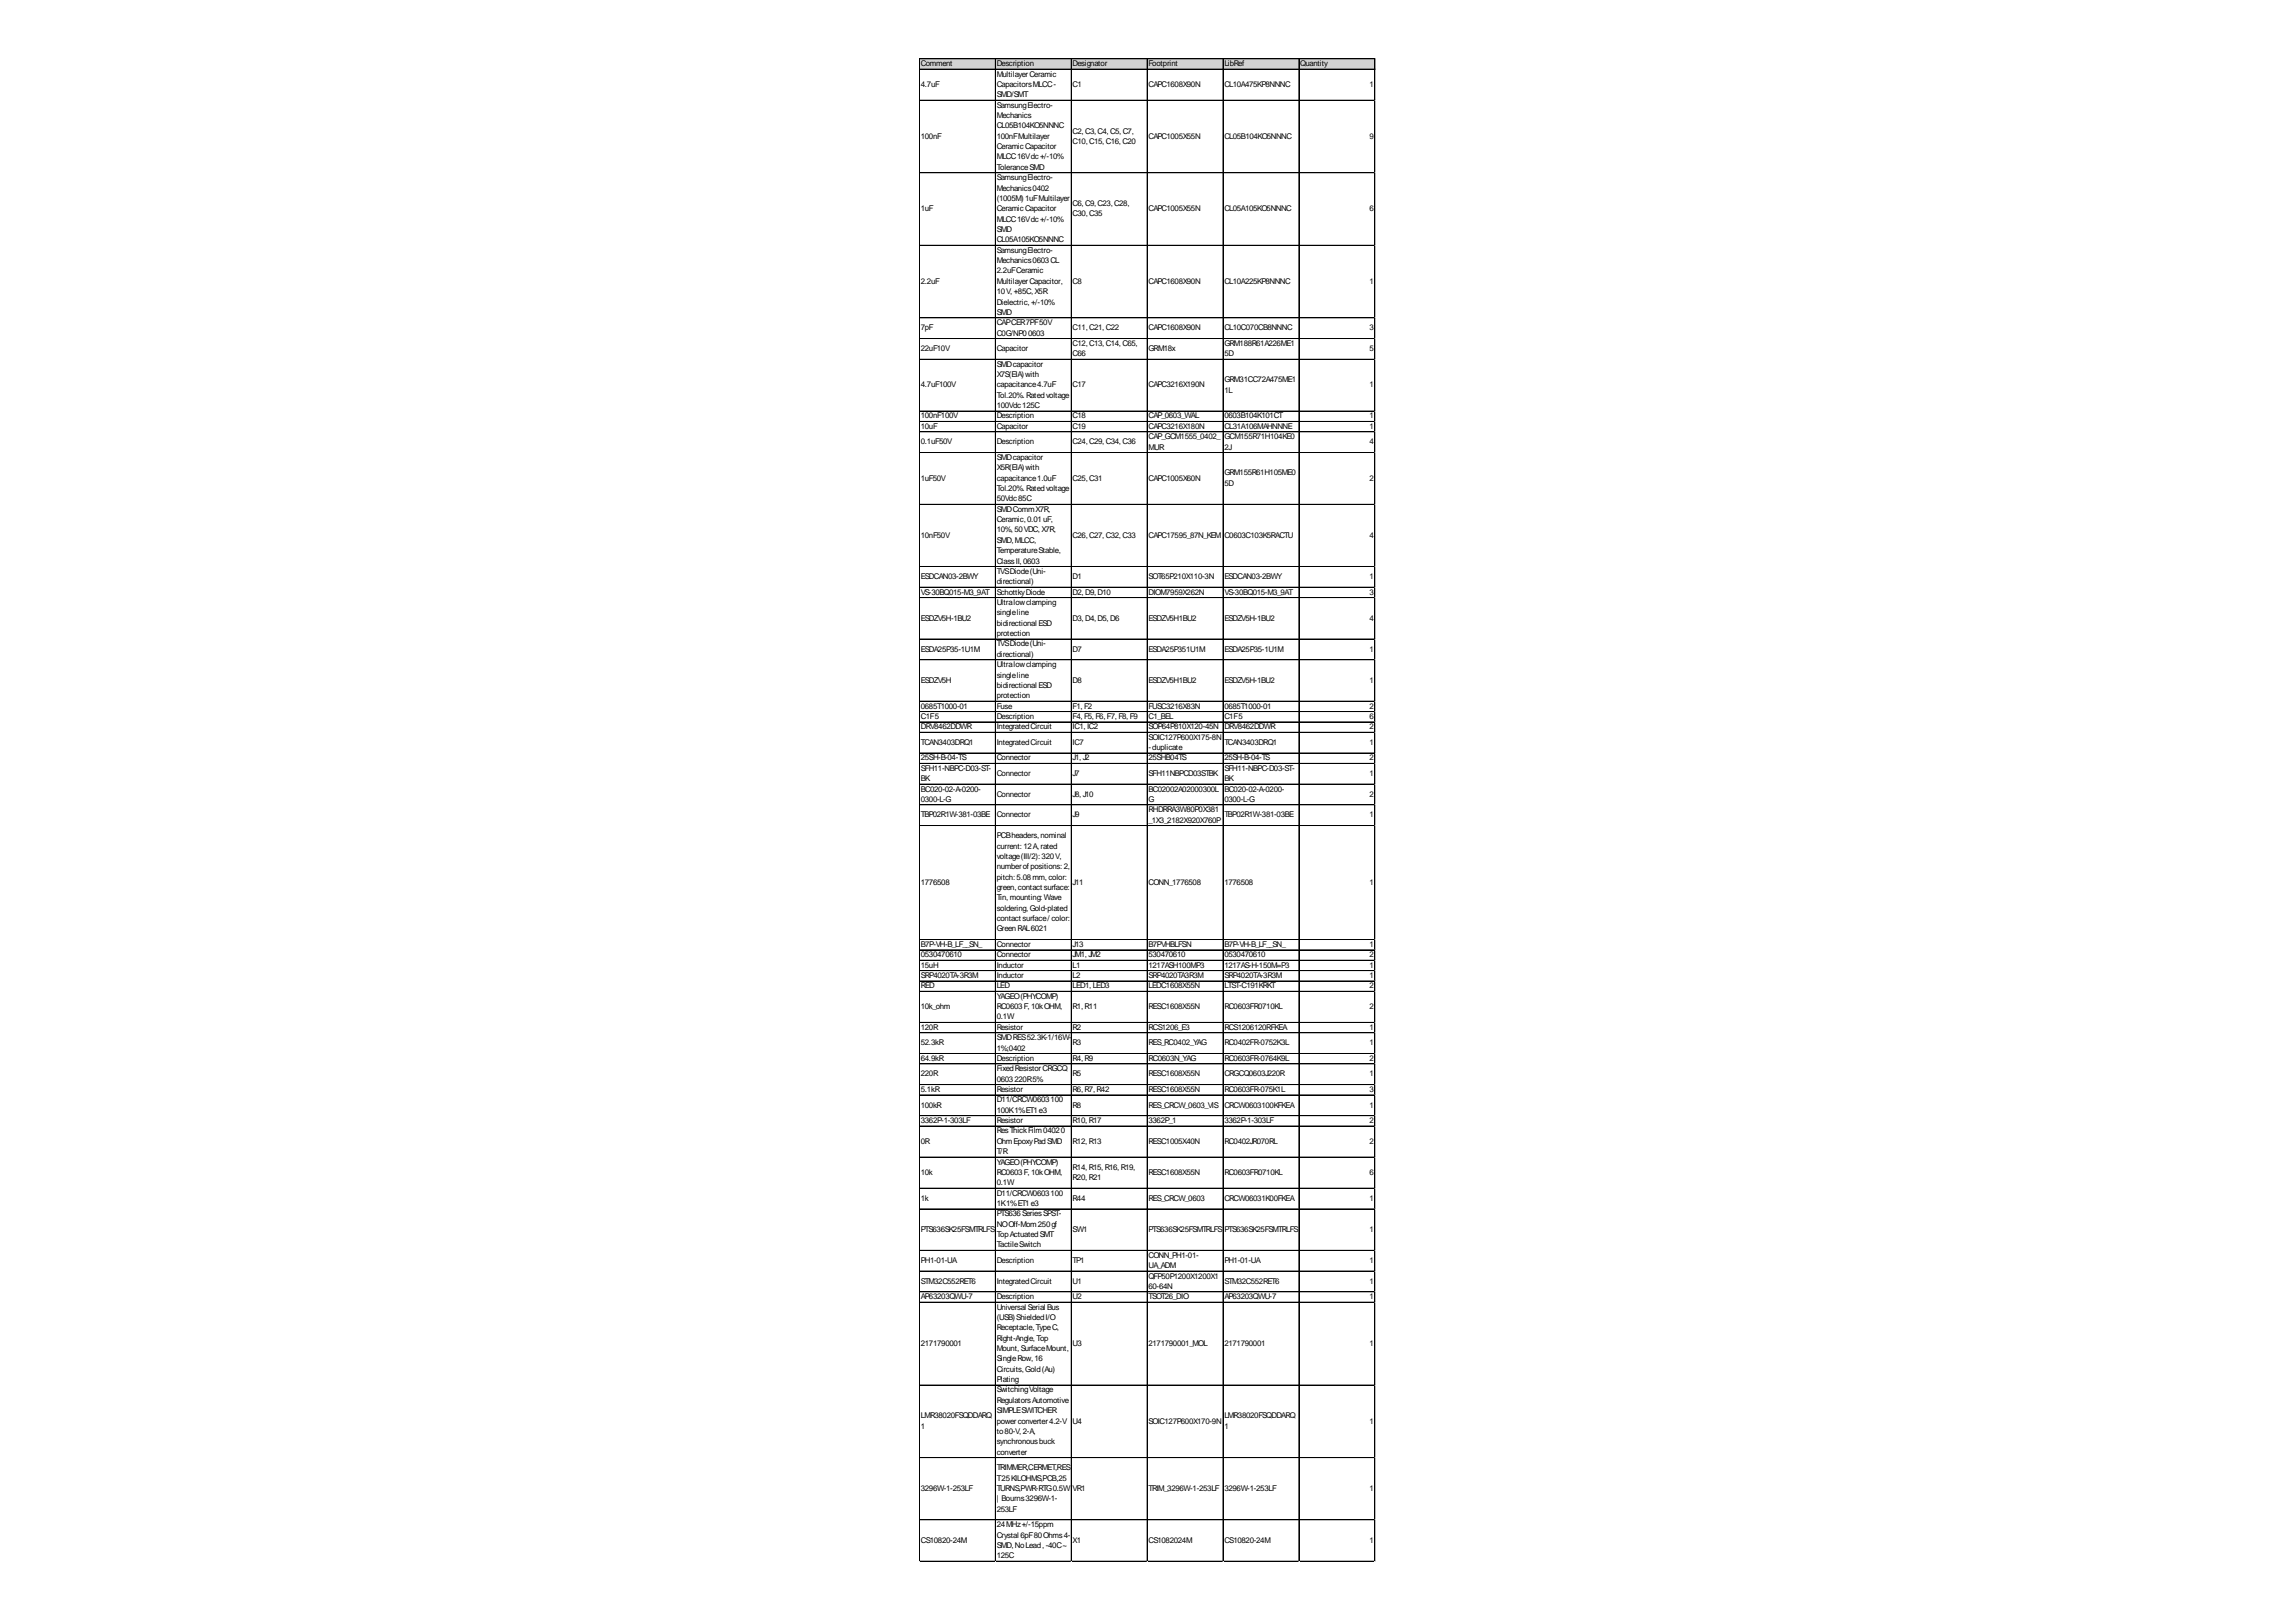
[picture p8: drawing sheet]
<svg xmlns="http://www.w3.org/2000/svg" width="297mm" height="210mm" viewBox="0 0 297 210" stroke-linecap="round" stroke-linejoin="round" font-family="sans-serif">
<defs><g id="words">
<g font-size="1">
<text x="119.1" y="8.6">Comment</text>
<text x="119.1" y="11.2">4.7uF</text>
<text x="128.9" y="8.6">Description</text>
<text x="128.9" y="9.9">MultilayerCeramic</text>
<text x="128.9" y="11.2">CapacitorsMLCC-</text>
<text x="138.8" y="8.6">Designator</text>
<text x="138.8" y="11.2">C1</text>
<text x="148.6" y="8.6">Footprint</text>
<text x="148.6" y="11.2">CAPC1608X90N</text>
<text x="158.4" y="8.6">LibRef</text>
<text x="158.4" y="11.2">CL10A475KP8NNNC</text>
<text x="168.2" y="8.6">Quantity</text>
<text x="177.2" y="11.2">1</text>
<text x="119.1" y="18">100nF</text>
<text x="128.9" y="12.6">SMD/SMT</text>
<text x="128.9" y="13.9">SamsungElectro-</text>
<text x="128.9" y="15.3">Mechanics</text>
<text x="128.9" y="16.6">CL05B104KO5NNNC</text>
<text x="128.9" y="18">100nFMultilayer</text>
<text x="138.8" y="17.3">C2, C3, C4, C5, C7,</text>
<text x="148.6" y="18">CAPC1005X55N</text>
<text x="158.4" y="18">CL05B104KO5NNNC</text>
<text x="177.2" y="18">9</text>
<text x="128.9" y="19.3">CeramicCapacitor</text>
<text x="128.9" y="20.6">MLCC16Vdc+/-10%</text>
<text x="128.9" y="22">ToleranceSMD</text>
<text x="128.9" y="23.3">SamsungElectro-</text>
<text x="138.8" y="18.6">C10, C15, C16, C20</text>
<text x="119.1" y="27.3">1uF</text>
<text x="128.9" y="24.7">Mechanics0402</text>
<text x="128.9" y="26">(1005M)1uFMultilayer</text>
<text x="128.9" y="27.3">CeramicCapacitor</text>
<text x="128.9" y="28.7">MLCC16Vdc+/-10%</text>
<text x="138.8" y="26.7">C6, C9, C23, C28,</text>
<text x="138.8" y="28">C30, C35</text>
<text x="148.6" y="27.3">CAPC1005X55N</text>
<text x="158.4" y="27.3">CL05A105KO5NNNC</text>
<text x="177.2" y="27.3">6</text>
<text x="128.9" y="30">SMD</text>
<text x="128.9" y="31.4">CL05A105KO5NNNC</text>
<text x="128.9" y="32.7">SamsungElectro-</text>
<text x="128.9" y="34">Mechanics0603CL</text>
<text x="128.9" y="35.4">2.2uFCeramic</text>
<text x="119.1" y="36.7">2.2uF</text>
<text x="128.9" y="36.7">MultilayerCapacitor,</text>
<text x="128.9" y="38.1">10V, +85C, X5R</text>
<text x="128.9" y="39.4">Dielectric, +/-10%</text>
<text x="128.9" y="40.7">SMD</text>
<text x="138.8" y="36.7">C8</text>
<text x="148.6" y="36.7">CAPC1608X90N</text>
<text x="158.4" y="36.7">CL10A225KP8NNNC</text>
<text x="177.2" y="36.7">1</text>
<text x="119.1" y="42.8">7pF</text>
<text x="119.1" y="45.4">22uF10V</text>
<text x="128.9" y="42.1">CAPCER7PF50V</text>
<text x="128.9" y="43.4">C0G/NP00603</text>
<text x="128.9" y="45.4">Capacitor</text>
<text x="128.9" y="47.5">SMDcapacitor</text>
<text x="138.8" y="42.8">C11, C21, C22</text>
<text x="138.8" y="44.8">C12, C13, C14, C65,</text>
<text x="138.8" y="46.1">C66</text>
<text x="148.6" y="42.8">CAPC1608X90N</text>
<text x="148.6" y="45.4">GRM18x</text>
<text x="158.4" y="42.8">CL10C070CB8NNNC</text>
<text x="158.4" y="44.8">GRM188R61A226ME1</text>
<text x="158.4" y="46.1">5D</text>
<text x="177.2" y="42.8">3</text>
<text x="177.2" y="45.4">5</text>
<text x="119.1" y="50.1">4.7uF100V</text>
<text x="128.9" y="48.8">X7S(EIA)with</text>
<text x="128.9" y="50.1">capacitance4.7uF</text>
<text x="128.9" y="51.5">Tol.20%. Ratedvoltage</text>
<text x="128.9" y="52.8">100Vdc125C</text>
<text x="138.8" y="50.1">C17</text>
<text x="148.6" y="50.1">CAPC3216X190N</text>
<text x="158.4" y="49.5">GRM31CC72A475ME1</text>
<text x="158.4" y="50.8">1L</text>
<text x="177.2" y="50.1">1</text>
<text x="119.1" y="54.2">100nF100V</text>
<text x="119.1" y="55.5">10uF</text>
<text x="119.1" y="57.5">0.1uF50V</text>
<text x="128.9" y="54.2">Description</text>
<text x="128.9" y="55.5">Capacitor</text>
<text x="128.9" y="57.5">Description</text>
<text x="128.9" y="59.5">SMDcapacitor</text>
<text x="138.8" y="54.2">C18</text>
<text x="138.8" y="55.5">C19</text>
<text x="138.8" y="57.5">C24, C29, C34, C36</text>
<text x="148.6" y="54.2">CAP_0603_WAL</text>
<text x="148.6" y="55.5">CAPC3216X180N</text>
<text x="148.6" y="56.8">CAP_GCM1555_0402_</text>
<text x="148.6" y="58.2">MUR</text>
<text x="158.4" y="54.2">0603B104K101CT</text>
<text x="158.4" y="55.5">CL31A106MAHNNNE</text>
<text x="158.4" y="56.8">GCM155R71H104KE0</text>
<text x="158.4" y="58.2">2J</text>
<text x="177.2" y="54.2">1</text>
<text x="177.2" y="55.5">1</text>
<text x="177.2" y="57.5">4</text>
<text x="119.1" y="62.2">1uF50V</text>
<text x="128.9" y="60.9">X5R(EIA)with</text>
<text x="128.9" y="62.2">capacitance1.0uF</text>
<text x="128.9" y="63.5">Tol.20%. Ratedvoltage</text>
<text x="128.9" y="64.9">50Vdc85C</text>
<text x="138.8" y="62.2">C25, C31</text>
<text x="148.6" y="62.2">CAPC1005X60N</text>
<text x="158.4" y="61.5">GRM155R61H105ME0</text>
<text x="158.4" y="62.9">5D</text>
<text x="177.2" y="62.2">2</text>
<text x="119.1" y="69.6">10nF50V</text>
<text x="128.9" y="66.2">SMDCommX7R,</text>
<text x="128.9" y="67.6">Ceramic, 0.01uF,</text>
<text x="128.9" y="68.9">10%, 50VDC, X7R,</text>
<text x="128.9" y="70.2">SMD, MLCC,</text>
<text x="128.9" y="71.6">TemperatureStable,</text>
<text x="138.8" y="69.6">C26, C27, C32, C33</text>
<text x="148.6" y="69.6">CAPC17595_87N_KEM</text>
<text x="158.4" y="69.6">C0603C103K5RACTU</text>
<text x="177.2" y="69.6">4</text>
<text x="119.1" y="74.9">ESDCAN03-2BWY</text>
<text x="119.1" y="77">VS-30BQ015-M3_9AT</text>
<text x="128.9" y="72.9">ClassII, 0603</text>
<text x="128.9" y="74.3">TVSDiode(Uni-</text>
<text x="128.9" y="75.6">directional)</text>
<text x="128.9" y="77">SchottkyDiode</text>
<text x="138.8" y="74.9">D1</text>
<text x="138.8" y="77">D2, D9, D10</text>
<text x="148.6" y="74.9">SOT65P210X110-3N</text>
<text x="148.6" y="77">DIOM7959X262N</text>
<text x="158.4" y="74.9">ESDCAN03-2BWY</text>
<text x="158.4" y="77">VS-30BQ015-M3_9AT</text>
<text x="177.2" y="74.9">1</text>
<text x="177.2" y="77">3</text>
<text x="119.1" y="80.3">ESDZV5H-1BU2</text>
<text x="128.9" y="78.3">Ultralowclamping</text>
<text x="128.9" y="79.6">singleline</text>
<text x="128.9" y="81">bidirectional ESD</text>
<text x="128.9" y="82.3">protection</text>
<text x="128.9" y="83.7">TVSDiode(Uni-</text>
<text x="138.8" y="80.3">D3, D4, D5, D6</text>
<text x="148.6" y="80.3">ESDZV5H1BU2</text>
<text x="158.4" y="80.3">ESDZV5H-1BU2</text>
<text x="177.2" y="80.3">4</text>
<text x="119.1" y="84.3">ESDA25P35-1U1M</text>
<text x="119.1" y="88.4">ESDZV5H</text>
<text x="128.9" y="85">directional)</text>
<text x="128.9" y="86.3">Ultralowclamping</text>
<text x="128.9" y="87.7">singleline</text>
<text x="128.9" y="89">bidirectional ESD</text>
<text x="138.8" y="84.3">D7</text>
<text x="138.8" y="88.4">D8</text>
<text x="148.6" y="84.3">ESDA25P351U1M</text>
<text x="148.6" y="88.4">ESDZV5H1BU2</text>
<text x="158.4" y="84.3">ESDA25P35-1U1M</text>
<text x="158.4" y="88.4">ESDZV5H-1BU2</text>
<text x="177.2" y="84.3">1</text>
<text x="177.2" y="88.4">1</text>
<text x="119.1" y="91.7">0685T1000-01</text>
<text x="119.1" y="93">C1F5</text>
<text x="119.1" y="94.4">DRV8462DDWR</text>
<text x="128.9" y="90.4">protection</text>
<text x="128.9" y="91.7">Fuse</text>
<text x="128.9" y="93">Description</text>
<text x="128.9" y="94.4">IntegratedCircuit</text>
<text x="138.8" y="91.7">F1, F2</text>
<text x="138.8" y="93">F4, F5, F6, F7, F8, F9</text>
<text x="138.8" y="94.4">IC1, IC2</text>
<text x="148.6" y="91.7">FUSC3216X83N</text>
<text x="148.6" y="93">C1_BEL</text>
<text x="148.6" y="94.4">SOP64P810X120-45N</text>
<text x="148.6" y="95.7">SOIC127P600X175-8N</text>
<text x="158.4" y="91.7">0685T1000-01</text>
<text x="158.4" y="93">C1F5</text>
<text x="158.4" y="94.4">DRV8462DDWR</text>
<text x="177.2" y="91.7">2</text>
<text x="177.2" y="93">6</text>
<text x="177.2" y="94.4">2</text>
<text x="119.1" y="96.4">TCAN3403DRQ1</text>
<text x="119.1" y="98.4">25SH-B-04-TS</text>
<text x="119.1" y="99.7">SFH11-NBPC-D03-ST-</text>
<text x="119.1" y="101.1">BK</text>
<text x="128.9" y="96.4">IntegratedCircuit</text>
<text x="128.9" y="98.4">Connector</text>
<text x="128.9" y="100.4">Connector</text>
<text x="138.8" y="96.4">IC7</text>
<text x="138.8" y="98.4">J1, J2</text>
<text x="138.8" y="100.4">J7</text>
<text x="148.6" y="97.1">-duplicate</text>
<text x="148.6" y="98.4">25SHB04TS</text>
<text x="148.6" y="100.4">SFH11NBPCD03STBK</text>
<text x="158.4" y="96.4">TCAN3403DRQ1</text>
<text x="158.4" y="98.4">25SH-B-04-TS</text>
<text x="158.4" y="99.7">SFH11-NBPC-D03-ST-</text>
<text x="158.4" y="101.1">BK</text>
<text x="177.2" y="96.4">1</text>
<text x="177.2" y="98.4">2</text>
<text x="177.2" y="100.4">1</text>
<text x="119.1" y="102.4">BC020-02-A-0200-</text>
<text x="119.1" y="103.8">0300-L-G</text>
<text x="119.1" y="105.8">TBP02R1W-381-03BE</text>
<text x="128.9" y="103.1">Connector</text>
<text x="128.9" y="105.8">Connector</text>
<text x="138.8" y="103.1">J8, J10</text>
<text x="138.8" y="105.8">J9</text>
<text x="148.6" y="102.4">BC02002A02000300L</text>
<text x="148.6" y="103.8">G</text>
<text x="148.6" y="105.1">RHDRRA3W80P0X381</text>
<text x="148.6" y="106.5">_1X3_2182X920X760P</text>
<text x="158.4" y="102.4">BC020-02-A-0200-</text>
<text x="158.4" y="103.8">0300-L-G</text>
<text x="158.4" y="105.8">TBP02R1W-381-03BE</text>
<text x="177.2" y="103.1">2</text>
<text x="177.2" y="105.8">1</text>
<text x="128.9" y="108.5">PCBheaders, nominal</text>
<text x="128.9" y="109.8">current: 12A, rated</text>
<text x="128.9" y="111.1">voltage(III/2): 320V,</text>
<text x="128.9" y="112.5">numberof positions: 2,</text>
<text x="128.9" y="113.8">pitch: 5.08mm, color:</text>
<text x="119.1" y="114.5">1776508</text>
<text x="128.9" y="115.2">green, contact surface:</text>
<text x="128.9" y="116.5">Tin, mounting: Wave</text>
<text x="128.9" y="117.8">soldering, Gold-plated</text>
<text x="128.9" y="119.2">contact surface/ color:</text>
<text x="138.8" y="114.5">J11</text>
<text x="148.6" y="114.5">CONN_1776508</text>
<text x="158.4" y="114.5">1776508</text>
<text x="177.2" y="114.5">1</text>
<text x="119.1" y="122.5">B7P-VH-B_LF__SN_</text>
<text x="119.1" y="123.9">0530470610</text>
<text x="119.1" y="125.2">15uH</text>
<text x="128.9" y="120.5">GreenRAL6021</text>
<text x="128.9" y="122.5">Connector</text>
<text x="128.9" y="123.9">Connector</text>
<text x="128.9" y="125.2">Inductor</text>
<text x="138.8" y="122.5">J13</text>
<text x="138.8" y="123.9">JM1, JM2</text>
<text x="138.8" y="125.2">L1</text>
<text x="148.6" y="122.5">B7PVHBLFSN</text>
<text x="148.6" y="123.9">530470610</text>
<text x="148.6" y="125.2">1217ASH100MP3</text>
<text x="158.4" y="122.5">B7P-VH-B_LF__SN_</text>
<text x="158.4" y="123.9">0530470610</text>
<text x="158.4" y="125.2">1217AS-H-150M=P3</text>
<text x="177.2" y="122.5">1</text>
<text x="177.2" y="123.9">2</text>
<text x="177.2" y="125.2">1</text>
<text x="119.1" y="126.6">SRP4020TA-3R3M</text>
<text x="119.1" y="127.9">RED</text>
<text x="119.1" y="130.6">10k_ohm</text>
<text x="128.9" y="126.6">Inductor</text>
<text x="128.9" y="127.9">LED</text>
<text x="128.9" y="129.2">YAGEO(PHYCOMP)</text>
<text x="128.9" y="130.6">RC0603F, 10kOHM,</text>
<text x="128.9" y="131.9">0.1W</text>
<text x="138.8" y="126.6">L2</text>
<text x="138.8" y="127.9">LED1, LED3</text>
<text x="138.8" y="130.6">R1, R11</text>
<text x="148.6" y="126.6">SRP4020TA3R3M</text>
<text x="148.6" y="127.9">LEDC1608X55N</text>
<text x="148.6" y="130.6">RESC1608X55N</text>
<text x="158.4" y="126.6">SRP4020TA-3R3M</text>
<text x="158.4" y="127.9">LTST-C191KRKT</text>
<text x="158.4" y="130.6">RC0603FR0710KL</text>
<text x="177.2" y="126.6">1</text>
<text x="177.2" y="127.9">2</text>
<text x="177.2" y="130.6">2</text>
<text x="119.1" y="133.3">120R</text>
<text x="119.1" y="135.3">52.3kR</text>
<text x="119.1" y="137.3">64.9kR</text>
<text x="128.9" y="133.3">Resistor</text>
<text x="128.9" y="134.6">SMDRES52.3K-1/16W-</text>
<text x="128.9" y="136">1%;0402</text>
<text x="128.9" y="137.3">Description</text>
<text x="138.8" y="133.3">R2</text>
<text x="138.8" y="135.3">R3</text>
<text x="138.8" y="137.3">R4, R9</text>
<text x="148.6" y="133.3">RCS1206_E3</text>
<text x="148.6" y="135.3">RES_RC0402_YAG</text>
<text x="148.6" y="137.3">RC0603N_YAG</text>
<text x="158.4" y="133.3">RCS1206120RFKEA</text>
<text x="158.4" y="135.3">RC0402FR-0752K3L</text>
<text x="158.4" y="137.3">RC0603FR-0764K9L</text>
<text x="177.2" y="133.3">1</text>
<text x="177.2" y="135.3">1</text>
<text x="177.2" y="137.3">2</text>
<text x="119.1" y="139.3">220R</text>
<text x="119.1" y="141.3">5.1kR</text>
<text x="119.1" y="143.3">100kR</text>
<text x="128.9" y="138.6">FixedResistorCRGCQ</text>
<text x="128.9" y="140">0603220R5%</text>
<text x="128.9" y="141.3">Resistor</text>
<text x="128.9" y="142.7">D11/CRCW0603100</text>
<text x="128.9" y="144">100K1%ET1e3</text>
<text x="138.8" y="139.3">R5</text>
<text x="138.8" y="141.3">R6, R7, R42</text>
<text x="138.8" y="143.3">R8</text>
<text x="148.6" y="139.3">RESC1608X55N</text>
<text x="148.6" y="141.3">RESC1608X55N</text>
<text x="148.6" y="143.3">RES_CRCW_0603_VIS</text>
<text x="158.4" y="139.3">CRGCQ0603J220R</text>
<text x="158.4" y="141.3">RC0603FR-075K1L</text>
<text x="158.4" y="143.3">CRCW0603100KFKEA</text>
<text x="177.2" y="139.3">1</text>
<text x="177.2" y="141.3">3</text>
<text x="177.2" y="143.3">1</text>
<text x="119.1" y="145.3">3362P-1-303LF</text>
<text x="119.1" y="148">0R</text>
<text x="128.9" y="145.3">Resistor</text>
<text x="128.9" y="146.7">ResThickFilm04020</text>
<text x="128.9" y="148">OhmEpoxyPadSMD</text>
<text x="128.9" y="149.4">T/R</text>
<text x="138.8" y="145.3">R10, R17</text>
<text x="138.8" y="148">R12, R13</text>
<text x="148.6" y="145.3">3362P_1</text>
<text x="148.6" y="148">RESC1005X40N</text>
<text x="158.4" y="145.3">3362P-1-303LF</text>
<text x="158.4" y="148">RC0402JR070RL</text>
<text x="177.2" y="145.3">2</text>
<text x="177.2" y="148">2</text>
<text x="119.1" y="152">10k</text>
<text x="119.1" y="155.4">1k</text>
<text x="128.9" y="150.7">YAGEO(PHYCOMP)</text>
<text x="128.9" y="152">RC0603F, 10kOHM,</text>
<text x="128.9" y="153.4">0.1W</text>
<text x="128.9" y="154.7">D11/CRCW0603100</text>
<text x="138.8" y="151.4">R14, R15, R16, R19,</text>
<text x="138.8" y="152.7">R20, R21</text>
<text x="138.8" y="155.4">R44</text>
<text x="148.6" y="152">RESC1608X55N</text>
<text x="148.6" y="155.4">RES_CRCW_0603</text>
<text x="158.4" y="152">RC0603FR0710KL</text>
<text x="158.4" y="155.4">CRCW06031K00FKEA</text>
<text x="177.2" y="152">6</text>
<text x="177.2" y="155.4">1</text>
<text x="119.1" y="159.4">PTS636SK25FSMTRLFS</text>
<text x="128.9" y="156.1">1K1%ET1e3</text>
<text x="128.9" y="157.4">PTS636SeriesSPST-</text>
<text x="128.9" y="158.7">NOOff-Mom250gf</text>
<text x="128.9" y="160.1">TopActuatedSMT</text>
<text x="128.9" y="161.4">TactileSwitch</text>
<text x="138.8" y="159.4">SW1</text>
<text x="148.6" y="159.4">PTS636SK25FSMTRLFS</text>
<text x="158.4" y="159.4">PTS636SK25FSMTRLFS</text>
<text x="177.2" y="159.4">1</text>
<text x="119.1" y="163.4">PH1-01-UA</text>
<text x="119.1" y="166.1">STM32C552RET6</text>
<text x="128.9" y="163.4">Description</text>
<text x="128.9" y="166.1">IntegratedCircuit</text>
<text x="138.8" y="163.4">TP1</text>
<text x="138.8" y="166.1">U1</text>
<text x="148.6" y="162.8">CONN_PH1-01-</text>
<text x="148.6" y="164.1">UA_ADM</text>
<text x="148.6" y="165.5">QFP50P1200X1200X1</text>
<text x="148.6" y="166.8">60-64N</text>
<text x="158.4" y="163.4">PH1-01-UA</text>
<text x="158.4" y="166.1">STM32C552RET6</text>
<text x="177.2" y="163.4">1</text>
<text x="177.2" y="166.1">1</text>
<text x="119.1" y="168.1">AP63203QWU-7</text>
<text x="128.9" y="168.1">Description</text>
<text x="128.9" y="169.5">Universal Serial Bus</text>
<text x="128.9" y="170.8">(USB)ShieldedI/O</text>
<text x="128.9" y="172.2">Receptacle, TypeC,</text>
<text x="128.9" y="173.5">Right-Angle, Top</text>
<text x="138.8" y="168.1">U2</text>
<text x="148.6" y="168.1">TSOT26_DIO</text>
<text x="158.4" y="168.1">AP63203QWU-7</text>
<text x="177.2" y="168.1">1</text>
<text x="119.1" y="174.2">2171790001</text>
<text x="128.9" y="174.8">Mount, SurfaceMount,</text>
<text x="128.9" y="176.2">SingleRow, 16</text>
<text x="128.9" y="177.5">Circuits, Gold(Au)</text>
<text x="128.9" y="178.9">Plating</text>
<text x="138.8" y="174.2">U3</text>
<text x="148.6" y="174.2">2171790001_MOL</text>
<text x="158.4" y="174.2">2171790001</text>
<text x="177.2" y="174.2">1</text>
<text x="119.1" y="183.6">LMR38020FSQDDARQ</text>
<text x="119.1" y="184.9">1</text>
<text x="128.9" y="180.2">SwitchingVoltage</text>
<text x="128.9" y="181.5">RegulatorsAutomotive</text>
<text x="128.9" y="182.9">SIMPLESWITCHER</text>
<text x="128.9" y="184.2">powerconverter4.2-V</text>
<text x="128.9" y="185.6">to80-V, 2-A,</text>
<text x="138.8" y="184.2">U4</text>
<text x="148.6" y="184.2">SOIC127P600X170-9N</text>
<text x="158.4" y="183.6">LMR38020FSQDDARQ</text>
<text x="158.4" y="184.9">1</text>
<text x="177.2" y="184.2">1</text>
<text x="128.9" y="186.9">synchronousbuck</text>
<text x="128.9" y="188.2">converter</text>
<text x="128.9" y="190.3">TRIMMER,CERMET,RES</text>
<text x="128.9" y="191.6">T25KILOHMS,PCB,25</text>
<text x="119.1" y="192.9">3296W-1-253LF</text>
<text x="128.9" y="192.9">TURNS,PWR-RTG0.5W</text>
<text x="128.9" y="194.3">| Bourns3296W-1-</text>
<text x="128.9" y="195.6">253LF</text>
<text x="128.9" y="197.6">24MHz+/-15ppm</text>
<text x="138.8" y="192.9">VR1</text>
<text x="148.6" y="192.9">TRIM_3296W-1-253LF</text>
<text x="158.4" y="192.9">3296W-1-253LF</text>
<text x="177.2" y="192.9">1</text>
<text x="119.1" y="199.6">CS10820-24M</text>
<text x="128.9" y="199">Crystal 6pF80Ohms4-</text>
<text x="128.9" y="200.3">SMD, NoLead, -40C~</text>
<text x="128.9" y="201.7">125C</text>
<text x="138.8" y="199.6">X1</text>
<text x="148.6" y="199.6">CS1082024M</text>
<text x="158.4" y="199.6">CS10820-24M</text>
<text x="177.2" y="199.6">1</text>
</g>
</g></defs>
<path d="M119 7.6h58.9v1.4h-58.9z" fill="#d3d3d3"/>
<g fill="none" stroke="#000" stroke-width=".13">
<path d="M119 7.6v194.5M119 7.6h58.9M119 7.6h58.9v194.5M119 8.9h58.9M119 13h58.9M128.8 7.6v194.5M138.6 7.6v194.5M148.4 7.6v194.5M158.2 7.6v194.5M168 7.6l.1 194.5M177.9 7.6v194.5M119 22.4h58.9"/>
<path d="M119 31.7h58.9M119 31.8h58.9M119 41.1h58.9M119 43.8h58.9M119 46.5h58.9M119 53.2h58.9M119 54.5h58.9M119 54.6h58.9M119 55.9h58.9M119 58.6h58.9M119 65.3h58.9M119 73.3h58.9"/>
<path d="M119 76h58.9M119 77.3h58.9M119 82.7h58.9M119 85.4h58.9M119 90.7h58.9M119 92.1h58.9M119 93.4h58.9M119 94.8h58.9M119 97.4h58.9M119 98.8h58.9M119 101.5h58.9M119 104.1h58.9"/>
<path d="M119 104.2h58.9M119 106.8h58.9M119 121.6h58.9M119 122.9h58.9M119 124.3h58.9M119 125.6h58.9M119 126.9h58.9M119 128.3h58.9M119 132.3h58.9M119 133.6h58.9M119 133.7h58.9M119 136.3h58.9"/>
<path d="M119 137.7h58.9M119 140.4h58.9M119 141.7h58.9M119 144.4h58.9M119 145.7h58.9M119 149.7h58.9M119 153.8h58.9M119 156.4h58.9M119 156.5h58.9M119 161.8h58.9M119 164.5h58.9M119 167.2h58.9"/>
<path d="M119 168.5h58.9M119 179.2h58.9M119 188.6h58.9M119 196.7h58.9M119 202h58.9"/>
</g>
<path d="M119 202.1h.1" fill="none" stroke="#e0e0e0" stroke-width=".13"/>
<path d="M128.8 202.1h.1" fill="none" stroke="#e0e0e0" stroke-width=".13"/>
<path d="M138.6 202.1h.1" fill="none" stroke="#e0e0e0" stroke-width=".13"/>
<path d="M148.4 202.1h.1" fill="none" stroke="#e0e0e0" stroke-width=".13"/>
<path d="M158.2 202.1h.1" fill="none" stroke="#e0e0e0" stroke-width=".13"/>
<path d="M168 202.1h.1" fill="none" stroke="#e0e0e0" stroke-width=".13"/>
<path d="M177.9 202.1h.1" fill="none" stroke="#e0e0e0" stroke-width=".13"/>
<path d="M177.9 13h.1" fill="none" stroke="#e0e0e0" stroke-width=".13"/>
<path d="M177.9 22.4h.1" fill="none" stroke="#e0e0e0" stroke-width=".13"/>
<path d="M177.9 31.7h.1" fill="none" stroke="#e0e0e0" stroke-width=".13"/>
<path d="M177.9 41.1h.1" fill="none" stroke="#e0e0e0" stroke-width=".13"/>
<path d="M177.9 43.8h.1" fill="none" stroke="#e0e0e0" stroke-width=".13"/>
<path d="M177.9 46.5h.1" fill="none" stroke="#e0e0e0" stroke-width=".13"/>
<path d="M177.9 53.2h.1" fill="none" stroke="#e0e0e0" stroke-width=".13"/>
<path d="M177.9 54.5h.1" fill="none" stroke="#e0e0e0" stroke-width=".13"/>
<path d="M177.9 55.9h.1" fill="none" stroke="#e0e0e0" stroke-width=".13"/>
<path d="M177.9 58.6h.1" fill="none" stroke="#e0e0e0" stroke-width=".13"/>
<path d="M177.9 65.3h.1" fill="none" stroke="#e0e0e0" stroke-width=".13"/>
<path d="M177.9 73.3h.1" fill="none" stroke="#e0e0e0" stroke-width=".13"/>
<path d="M177.9 76h.1" fill="none" stroke="#e0e0e0" stroke-width=".13"/>
<path d="M177.9 77.3h.1" fill="none" stroke="#e0e0e0" stroke-width=".13"/>
<path d="M177.9 82.7h.1" fill="none" stroke="#e0e0e0" stroke-width=".13"/>
<path d="M177.9 85.4h.1" fill="none" stroke="#e0e0e0" stroke-width=".13"/>
<path d="M177.9 90.7h.1" fill="none" stroke="#e0e0e0" stroke-width=".13"/>
<path d="M177.9 92.1h.1" fill="none" stroke="#e0e0e0" stroke-width=".13"/>
<path d="M177.9 93.4h.1" fill="none" stroke="#e0e0e0" stroke-width=".13"/>
<path d="M177.9 94.8h.1" fill="none" stroke="#e0e0e0" stroke-width=".13"/>
<path d="M177.9 97.4h.1" fill="none" stroke="#e0e0e0" stroke-width=".13"/>
<path d="M177.9 98.8h.1" fill="none" stroke="#e0e0e0" stroke-width=".13"/>
<path d="M177.9 101.5h.1" fill="none" stroke="#e0e0e0" stroke-width=".13"/>
<path d="M177.9 104.1h.1" fill="none" stroke="#e0e0e0" stroke-width=".13"/>
<path d="M177.9 106.8h.1" fill="none" stroke="#e0e0e0" stroke-width=".13"/>
<path d="M177.9 121.6h.1" fill="none" stroke="#e0e0e0" stroke-width=".13"/>
<path d="M177.9 122.9h.1" fill="none" stroke="#e0e0e0" stroke-width=".13"/>
<path d="M177.9 124.3h.1" fill="none" stroke="#e0e0e0" stroke-width=".13"/>
<path d="M177.9 125.6h.1" fill="none" stroke="#e0e0e0" stroke-width=".13"/>
<path d="M177.9 126.9h.1" fill="none" stroke="#e0e0e0" stroke-width=".13"/>
<path d="M177.9 128.3h.1" fill="none" stroke="#e0e0e0" stroke-width=".13"/>
<path d="M177.9 132.3h.1" fill="none" stroke="#e0e0e0" stroke-width=".13"/>
<path d="M177.9 133.6h.1" fill="none" stroke="#e0e0e0" stroke-width=".13"/>
<path d="M177.9 136.3h.1" fill="none" stroke="#e0e0e0" stroke-width=".13"/>
<path d="M177.9 137.7h.1" fill="none" stroke="#e0e0e0" stroke-width=".13"/>
<path d="M177.9 140.4h.1" fill="none" stroke="#e0e0e0" stroke-width=".13"/>
<path d="M177.9 141.7h.1" fill="none" stroke="#e0e0e0" stroke-width=".13"/>
<path d="M177.9 144.4h.1" fill="none" stroke="#e0e0e0" stroke-width=".13"/>
<path d="M177.9 145.7h.1" fill="none" stroke="#e0e0e0" stroke-width=".13"/>
<path d="M177.9 149.7h.1" fill="none" stroke="#e0e0e0" stroke-width=".13"/>
<path d="M177.9 153.8h.1" fill="none" stroke="#e0e0e0" stroke-width=".13"/>
<path d="M177.9 156.4h.1" fill="none" stroke="#e0e0e0" stroke-width=".13"/>
<path d="M177.9 161.8h.1" fill="none" stroke="#e0e0e0" stroke-width=".13"/>
<path d="M177.9 164.5h.1" fill="none" stroke="#e0e0e0" stroke-width=".13"/>
<path d="M177.9 167.2h.1" fill="none" stroke="#e0e0e0" stroke-width=".13"/>
<path d="M177.9 168.5h.1" fill="none" stroke="#e0e0e0" stroke-width=".13"/>
<path d="M177.9 179.2h.1" fill="none" stroke="#e0e0e0" stroke-width=".13"/>
<path d="M177.9 188.6h.1" fill="none" stroke="#e0e0e0" stroke-width=".13"/>
<path d="M177.9 196.7h.1" fill="none" stroke="#e0e0e0" stroke-width=".13"/>
<path d="M177.9 202h.1" fill="none" stroke="#e0e0e0" stroke-width=".13"/>
<use href="#words"/>
</svg>
